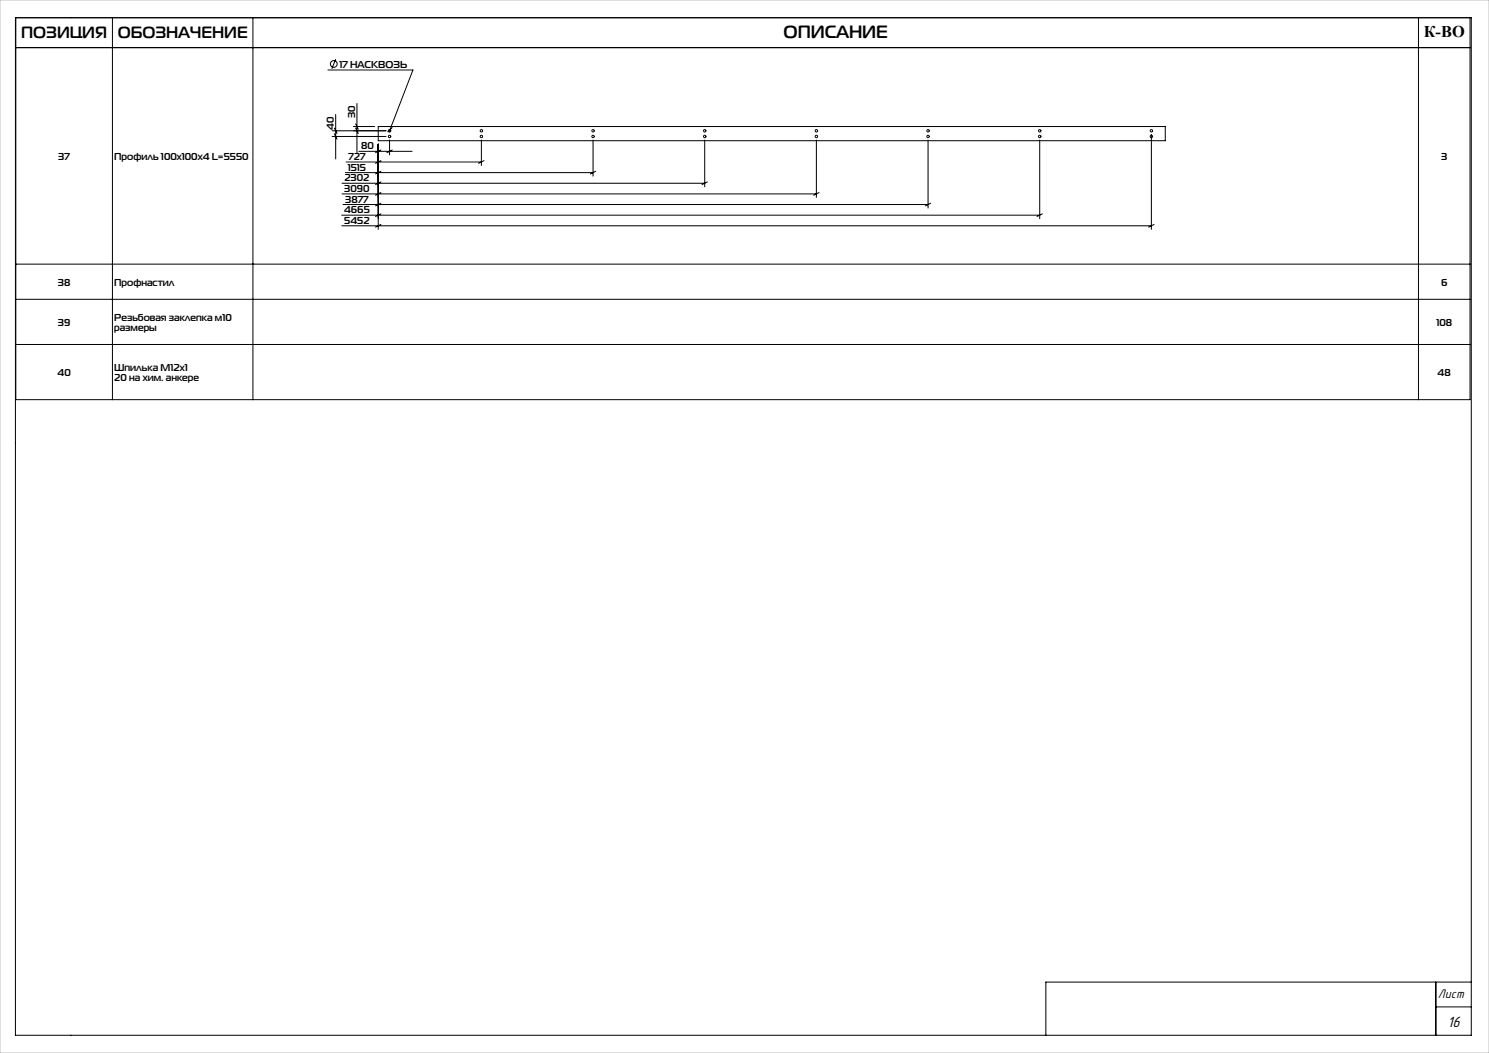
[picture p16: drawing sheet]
<svg xmlns="http://www.w3.org/2000/svg" width="420mm" height="297mm" viewBox="0 0 420 297" stroke-linecap="round" stroke-linejoin="round" font-family="sans-serif">
<defs><g id="words">
<text font-size="5" x="221" y="10.7">ОПИСАНИЕ</text>
<g font-size="4.6">
<text x="6" y="10.8">ПОЗИЦИЯ</text>
<text x="33.2" y="10.8">ОБОЗНАЧЕНИЕ</text>
<text x="401.6" y="10.4">К-ВО</text>
</g>
<text font-size="4.4" x="408.3" y="289.8">16</text>
<text font-size="3.7" x="405.6" y="281.4">Лист</text>
<g font-size="2.8">
<text x="95.7" y="19.2">17 НАСКВОЗЬ</text>
<text x="100.1" y="33.4" transform="rotate(-90 100.1 33.4)">30</text>
<text x="94.1" y="36.7" transform="rotate(-90 94.1 36.7)">40</text>
<text x="16.5" y="45">37</text>
<text x="32.2" y="45">Профиль 100х100х4 L=5550</text>
<text x="98.3" y="45.1">727</text>
<text x="101.9" y="42.1">80</text>
<text x="406.5" y="45">3</text>
<text x="97.1" y="51.1">2302</text>
<text x="98.1" y="48.1">1515</text>
<text x="97.1" y="54.1">3090</text>
<text x="97.4" y="57.1">3877</text>
<text x="97" y="60.1">4665</text>
<text x="97.1" y="63.1">5452</text>
<text x="16.3" y="80.5">38</text>
<text x="32.2" y="80.5">Профнастил</text>
<text x="406.5" y="80.5">6</text>
<text x="16.3" y="91.9">39</text>
<text x="32.2" y="90.5">Резьбовая заклепка м10</text>
<text x="32.2" y="93.3">размеры</text>
<text x="405.2" y="91.9">108</text>
<text x="16.2" y="106">40</text>
<text x="32.2" y="104.6">Шпилька М12х1</text>
<text x="32.2" y="107.4">20 на хим. анкере</text>
<text x="405.5" y="106">48</text>
</g>
</g></defs>
<g fill="none" stroke="#000" stroke-width=".28">
<path d="M4.4 5h410.6v287h-410.6zM4.5 5v107.7h410.2v-107.7M4.5 13.4h410.2M31.7 5v107.7M71.3 5v107.7M92.5 19.7h24l-6.7 17.5M94.7 16.7l-1.1 2.7M400.1 5v107.7M93.7 38.5h15.2M93.7 36.9h15.2M94.3 37.7l.8 1.6M94.3 36.1l.8 1.6"/>
<path d="M94.7 32.3v12.5M99.7 35.7h6M100.3 34.9l.8 1.6M100.3 36.1l.8 1.6M100.7 29.2v14M106.7 35.7h222v4h-222zM109.9 39.5v4.2M110.6 36l-1.2 1.1M135.8 39.5v7.2M167.3 39.5v10.2M198.8 39.5v13.2M230.3 39.5v16.2"/>
<path d="M261.8 39.5v19.2M293.3 39.5v22.2M324.8 37.9v26.8M96.5 54.7h133.8M96.5 51.7h102.3M96.7 57.7h165.1M97.4 48.7h69.9M97.6 45.7h38.2M101.2 42.7h15M106.7 40.7v24M107.4 42.3l-1.5 .8M107.4 45.3l-1.5 .8"/>
<path d="M107.4 48.3l-1.5 .8M107.4 51.3l-1.5 .8M107.4 54.3l-1.5 .8M107.4 57.3l-1.5 .8M110.6 42.3l-1.5 .8M136.5 45.3l-1.5 .8M168 48.3l-1.5 .8M199.5 51.3l-1.5 .8M231 54.3l-1.5 .8M262.5 57.3l-1.5 .8M4.5 74.5h410.2M96.4 60.7h196.9"/>
<path d="M96.4 63.7h228.4M107.4 60.3l-1.5 .8M107.4 63.3l-1.5 .8M294 60.3l-1.5 .8M325.5 63.3l-1.5 .8M4.5 84.4h410.2M4.5 97.2h410.2M405 277v15M415 277h-120v15M405 284h10"/>
<circle cx="94.1" cy="18" r=".95"/>
<circle cx="109.9" cy="36.9" r=".34"/>
<circle cx="109.9" cy="38.5" r=".34"/>
<circle cx="135.8" cy="36.9" r=".34"/>
<circle cx="135.8" cy="38.5" r=".34"/>
<circle cx="167.3" cy="36.9" r=".34"/>
<circle cx="167.3" cy="38.5" r=".34"/>
<circle cx="198.8" cy="38.5" r=".34"/>
<circle cx="198.8" cy="36.9" r=".34"/>
<circle cx="230.3" cy="36.9" r=".34"/>
<circle cx="230.3" cy="38.5" r=".34"/>
<circle cx="261.8" cy="36.9" r=".34"/>
<circle cx="261.8" cy="38.5" r=".34"/>
<circle cx="293.3" cy="38.5" r=".34"/>
<circle cx="293.3" cy="36.9" r=".34"/>
<circle cx="324.8" cy="38.5" r=".34"/>
<circle cx="324.8" cy="36.9" r=".34"/>
</g>
<path d="M0 0h420v297h-420z" fill="none" stroke="#c0c0c0" stroke-width=".28"/>
<use href="#words"/>
</svg>
